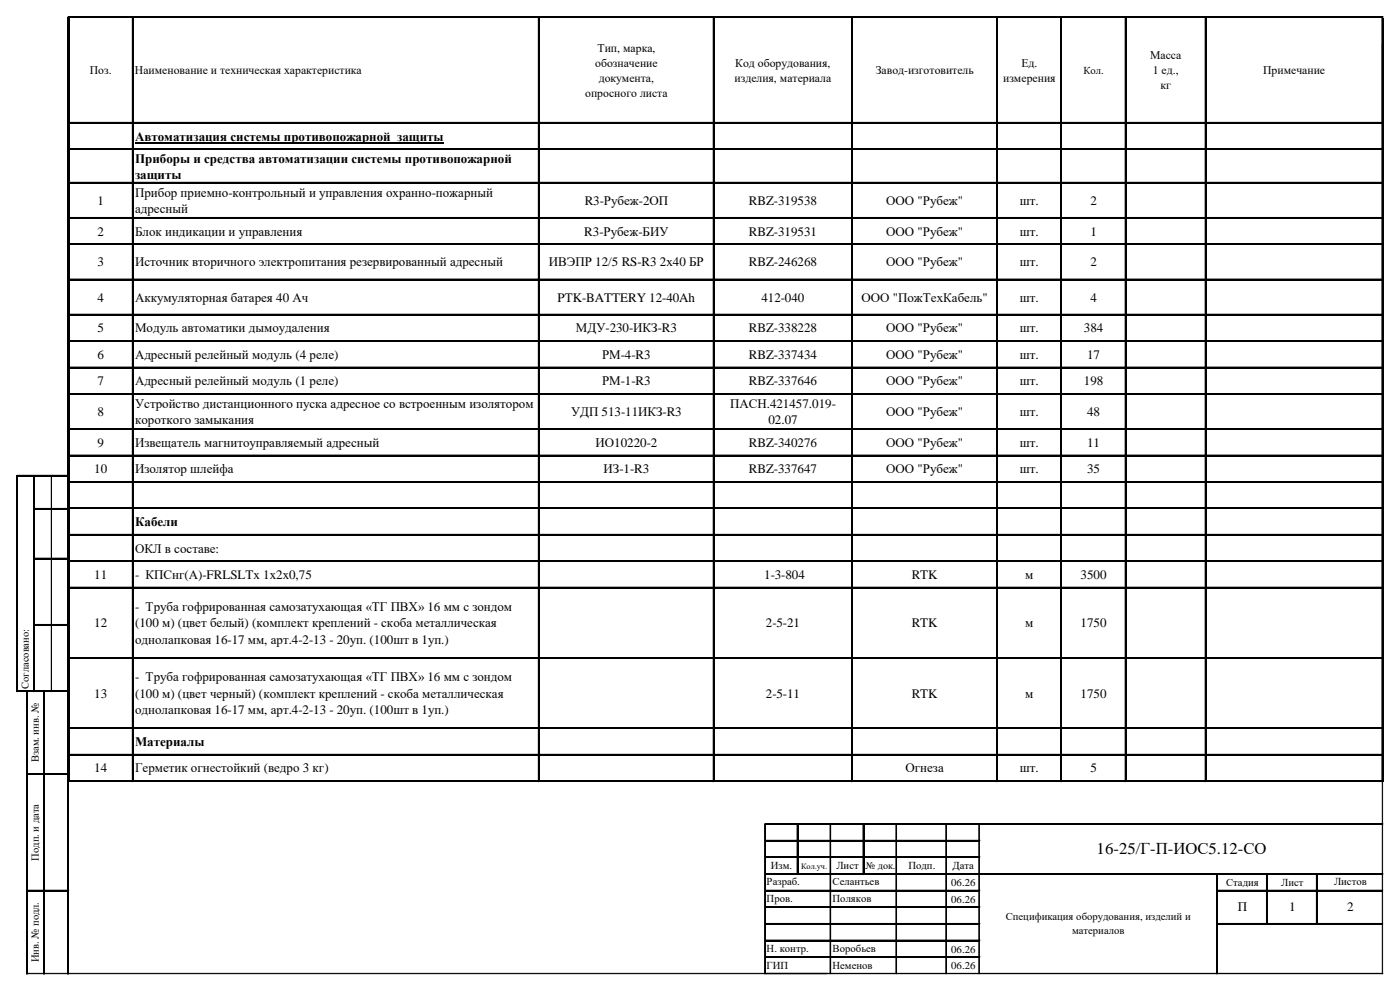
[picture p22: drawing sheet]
<svg xmlns="http://www.w3.org/2000/svg" width="420mm" height="297mm" viewBox="0 0 420 297" stroke-linecap="round" stroke-linejoin="round" font-family="sans-serif">
<defs><g id="words">
<text font-size="4.9" x="329" y="256">16-25/Г-П-ИОС5.12-СО</text>
<g font-size="3.9">
<text x="40.5" y="42.2">Автоматизация системы противопожарной защиты</text>
<text x="40.5" y="48.7">Приборы и средства автоматизации системы противопожарной</text>
<text x="40.5" y="53.6">защиты</text>
<text x="40.5" y="58.9">Прибор приемно-контрольный и управления охранно-пожарный</text>
<text x="29.3" y="61.4">1</text>
<text x="40.5" y="63.8">адресный</text>
<text x="175.4" y="61.4">R3-Рубеж-2ОП</text>
<text x="224.7" y="61.4">RBZ-319538</text>
<text x="265.9" y="61.4">ООО &quot;Рубеж&quot;</text>
<text x="306" y="61.4">шт.</text>
<text x="327.1" y="61.4">2</text>
<text x="29.3" y="70.6">2</text>
<text x="40.5" y="70.6">Блок индикации и управления</text>
<text x="175.3" y="70.6">R3-Рубеж-БИУ</text>
<text x="224.7" y="70.6">RBZ-319531</text>
<text x="265.9" y="70.6">ООО &quot;Рубеж&quot;</text>
<text x="306" y="70.6">шт.</text>
<text x="327.1" y="70.6">1</text>
<text x="29.3" y="79.8">3</text>
<text x="40.5" y="79.8">Источник вторичного электропитания резервированный адресный</text>
<text x="164.7" y="79.8">ИВЭПР 12/5 RS-R3 2х40 БР</text>
<text x="224.7" y="79.8">RBZ-246268</text>
<text x="265.9" y="79.8">ООО &quot;Рубеж&quot;</text>
<text x="306" y="79.8">шт.</text>
<text x="327.1" y="79.8">2</text>
<text x="29.3" y="90.4">4</text>
<text x="40.5" y="90.4">Аккумуляторная батарея 40 Ач</text>
<text x="167.2" y="90.4">PTK-BATTERY 12-40Ah</text>
<text x="228.4" y="90.4">412-040</text>
<text x="258.5" y="90.4">ООО &quot;ПожТехКабель&quot;</text>
<text x="306" y="90.4">шт.</text>
<text x="327.1" y="90.4">4</text>
<text x="29.3" y="99.6">5</text>
<text x="40.5" y="99.6">Модуль автоматики дымоудаления</text>
<text x="172.8" y="99.6">МДУ-230-ИКЗ-R3</text>
<text x="224.7" y="99.6">RBZ-338228</text>
<text x="265.9" y="99.6">ООО &quot;Рубеж&quot;</text>
<text x="306" y="99.6">шт.</text>
<text x="325.2" y="99.6">384</text>
<text x="29.3" y="107.5">6</text>
<text x="40.5" y="107.5">Адресный релейный модуль (4 реле)</text>
<text x="180.6" y="107.5">РМ-4-R3</text>
<text x="224.7" y="107.5">RBZ-337434</text>
<text x="265.9" y="107.5">ООО &quot;Рубеж&quot;</text>
<text x="306" y="107.5">шт.</text>
<text x="326.1" y="107.5">17</text>
<text x="29.3" y="115.5">7</text>
<text x="40.5" y="115.5">Адресный релейный модуль (1 реле)</text>
<text x="180.6" y="115.5">РМ-1-R3</text>
<text x="224.7" y="115.5">RBZ-337646</text>
<text x="265.9" y="115.5">ООО &quot;Рубеж&quot;</text>
<text x="306" y="115.5">шт.</text>
<text x="325.2" y="115.5">198</text>
<text x="29.3" y="124.7">8</text>
<text x="40.5" y="122.2">Устройство дистанционного пуска адресное со встроенным изолятором</text>
<text x="171.3" y="124.7">УДП 513-11ИКЗ-R3</text>
<text x="219.1" y="122.2">ПАСН.421457.019-</text>
<text x="265.9" y="124.7">ООО &quot;Рубеж&quot;</text>
<text x="306" y="124.7">шт.</text>
<text x="326.1" y="124.7">48</text>
<text x="40.5" y="127.1">короткого замыкания</text>
<text x="230.5" y="127.1">02.07</text>
<text x="29.3" y="133.9">9</text>
<text x="40.5" y="133.9">Извещатель магнитоуправляемый адресный</text>
<text x="178.7" y="133.9">ИО10220-2</text>
<text x="224.7" y="133.9">RBZ-340276</text>
<text x="265.9" y="133.9">ООО &quot;Рубеж&quot;</text>
<text x="306" y="133.9">шт.</text>
<text x="326.1" y="133.9">11</text>
<text x="28.3" y="141.8">10</text>
<text x="40.5" y="141.8">Изолятор шлейфа</text>
<text x="181.1" y="141.8">ИЗ-1-R3</text>
<text x="224.7" y="141.8">RBZ-337647</text>
<text x="265.9" y="141.8">ООО &quot;Рубеж&quot;</text>
<text x="306" y="141.8">шт.</text>
<text x="326.1" y="141.8">35</text>
<text x="40.5" y="157.8">Кабели</text>
<text x="40.5" y="165.6">ОКЛ в составе:</text>
<text x="28.3" y="173.5">11</text>
<text x="40.5" y="173.5">- КПСнг(А)-FRLSLTx 1x2x0,75</text>
<text x="229.3" y="173.5">1-3-804</text>
<text x="273.5" y="173.5">RTK</text>
<text x="307.6" y="173.5">м</text>
<text x="324.2" y="173.5">3500</text>
<text x="40.5" y="183.1">- Труба гофрированная самозатухающая «ТГ ПВХ» 16 мм с зондом</text>
<text x="28.3" y="188">12</text>
<text x="40.5" y="188">(100 м) (цвет белый) (комплект креплений - скоба металлическая</text>
<text x="229.8" y="188">2-5-21</text>
<text x="273.5" y="188">RTK</text>
<text x="307.6" y="188">м</text>
<text x="324.2" y="188">1750</text>
<text x="40.5" y="192.9">однолапковая 16-17 мм, арт.4-2-13 - 20уп. (100шт в 1уп.)</text>
<text x="28.3" y="209.1">13</text>
<text x="40.5" y="204.2">- Труба гофрированная самозатухающая «ТГ ПВХ» 16 мм с зондом</text>
<text x="40.5" y="209.1">(100 м) (цвет черный) (комплект креплений - скоба металлическая</text>
<text x="229.8" y="209.1">2-5-11</text>
<text x="273.5" y="209.1">RTK</text>
<text x="307.6" y="209.1">м</text>
<text x="324.2" y="209.1">1750</text>
<text x="40.5" y="214">однолапковая 16-17 мм, арт.4-2-13 - 20уп. (100шт в 1уп.)</text>
<text x="40.5" y="223.7">Материалы</text>
<text x="28.3" y="231.5">14</text>
<text x="40.5" y="231.5">Герметик огнестойкий (ведро 3 кг)</text>
<text x="271.7" y="231.5">Огнеза</text>
<text x="306" y="231.5">шт.</text>
<text x="327.1" y="231.5">5</text>
<text x="371.4" y="273.1">П</text>
<text x="386.8" y="273.1">1</text>
<text x="404.1" y="273.1">2</text>
</g>
<g font-size="3.5">
<text x="179.2" y="15.5">Тип, марка,</text>
<text x="345" y="17.7">Масса</text>
<text x="26.9" y="22.2">Поз.</text>
<text x="40.5" y="22.2">Наименование и техническая характеристика</text>
<text x="178.5" y="20">обозначение</text>
<text x="220.6" y="20">Код оборудования,</text>
<text x="262.7" y="22.2">Завод-изготовитель</text>
<text x="306.4" y="20">Ед.</text>
<text x="345.8" y="22.2">1 ед.,</text>
<text x="378.9" y="22.2">Примечание</text>
<text x="175.5" y="29">опросного листа</text>
<text x="179.6" y="24.5">документа,</text>
<text x="220.4" y="24.5">изделия, материала</text>
<text x="300.9" y="24.5">измерения</text>
<text x="348.1" y="26.7">кг</text>
</g>
<g font-size="3.2">
<text x="325" y="22.1">Кол.</text>
<text x="8.7" y="206.5" transform="rotate(-90 8.7 206.5)">Согласовано:</text>
<text x="11.6" y="228.5" transform="rotate(-90 11.6 228.5)">Взам. инв. №</text>
<text x="11.6" y="258" transform="rotate(-90 11.6 258)">Подп. и дата</text>
<text x="231.3" y="260.6">Изм.</text>
<text x="250.9" y="260.6">Лист</text>
<text x="272.5" y="260.6">Подп.</text>
<text x="285.8" y="260.6">Дата</text>
<text x="230" y="265.4">Разраб.</text>
<text x="249.8" y="265.4">Селантьев</text>
<text x="285.4" y="265.6">06.26</text>
<text x="367.8" y="265.6">Стадия</text>
<text x="384.4" y="265.6">Лист</text>
<text x="400.2" y="265.4">Листов</text>
<text x="230" y="270.4">Пров.</text>
<text x="249.8" y="270.4">Поляков</text>
<text x="285.4" y="270.5">06.26</text>
<text x="301.7" y="275.8">Спецификация оборудования, изделий и</text>
<text x="321.6" y="279.8">материалов</text>
<text x="230" y="285.3">Н. контр.</text>
<text x="249.8" y="285.3">Воробьев</text>
<text x="285.4" y="285.5">06.26</text>
<text x="11.6" y="288.4" transform="rotate(-90 11.6 288.4)">Инв. № подл.</text>
<text x="230" y="290.3">ГИП</text>
<text x="249.8" y="290.3">Неменов</text>
<text x="285.4" y="290.5">06.26</text>
</g>
<text font-size="3" x="259.7" y="260.5">№ док.</text>
<text font-size="2.5" x="240.3" y="260.3">Кол.уч.</text>
</g></defs>
<path d="M20.3 5v136.6M20.6 5h394.4M414.7 5.4v225.4" fill="none" stroke="#000" stroke-width=".3"/>
<path d="M20.5 5v136.6M20.6 5.2h394.4M414.8 5.4v225.4" fill="none" stroke="#000" stroke-width=".34"/>
<g fill="#fff">
<path d="M20.6 36.8h394.2v18h-394.2z" fill-rule="evenodd"/>
<path d="M20.6 54.8h297.9v89.7h-297.9z" fill-rule="evenodd"/>
<path d="M337.7 54.8h77.1v89.7h-77.1z" fill-rule="evenodd"/>
<path d="M20.6 144.5h394.2v15.8h-394.2z" fill-rule="evenodd"/>
<path d="M5.3 160.3h409.5v8h-409.5z" fill-rule="evenodd"/>
<path d="M5.3 168.2h313.2v50.1h-313.2z" fill-rule="evenodd"/>
<path d="M337.7 168.2h77.1v50.1h-77.1z" fill-rule="evenodd"/>
<path d="M20.6 218.3h297.9v8h-297.9z" fill-rule="evenodd"/>
<path d="M337.7 218.3h77.1v8h-77.1z" fill-rule="evenodd"/>
<path d="M20.6 226.2h297.9v8h-297.9z" fill-rule="evenodd"/>
<path d="M337.7 226.2h77.1v8h-77.1z" fill-rule="evenodd"/>
</g>
<path d="M40.5 42.8h92.7" fill="none" stroke="#000" stroke-width=".38"/>
<g fill="none" stroke="#000" stroke-width=".3">
<path d="M20.3 13.2v278.8M20.4 5v229.3M20.8 5h394.1M39.7 5.4v228.9M161.5 5.4v228.9M214 5.4v228.9M255.4 5.4v228.9M299 5.4v228.9M318.3 5.4v228.9M337.5 5.4v228.9M361.5 5.4v228.9M414.6 5.4v228.9"/>
<path d="M414.7 13.2v278.8M20.8 36.7h394.1M20.8 44.6h394.1M20.8 54.6h394.1M20.8 65.2h394.1M20.8 73.1h394.1M20.8 83.6h394.1M20.8 94.2h394.1M20.8 102.1h394.1M20.8 110h394.1M20.8 117.9h394.1M20.8 128.5h394.1"/>
<path d="M20.8 136.4h394.1M5 142.5v64.8M5.4 142.5h15.2M10.1 142.8v64.5M10.5 152.4h10.1M15.4 142.8v9.6M15.4 152.7v14.6M20.8 144.3h394.1M20.8 152.2h394.1M10.5 167.3h10.1M15.4 167.6v19.5M20.8 160.2h394.1"/>
<path d="M20.8 168.1h394.1M20.8 176h394.1M10.5 187.2h10.1M15.4 187.5v19.5M20.8 197.1h394.1M5.4 207h15.2M8 207.4v84.6M13.1 207.4v84.6M20.8 218.2h394.1M8.4 231.9h12.2M20.8 226.1h394.1M20.8 234h394.1"/>
<path d="M229.2 246.9v45.1M229.6 246.9h185.4M229.6 251.8h64.4M229.6 256.8h64.4M239.1 247.2v14.9M249 247.2v44.8M258.9 247.2v14.9M268.8 247.2v44.8M283.8 247.2v44.8M293.7 247.2v44.8M8.4 266.8h12.2M229.6 261.8h185.4"/>
<path d="M229.6 266.8h64.4M229.6 271.8h64.4M229.6 276.8h64.4M364.9 262.2v29.8M365.3 266.8h49.7M365.3 276.8h49.7M379.9 262.2v14.9M394.9 262.2v14.9M229.6 281.8h64.4M229.6 286.7h64.4M415 291.7h-406.6"/>
</g>
<g fill="none" stroke="#000" stroke-width=".34">
<path d="M20.5 13.2v278.8M20.6 5v229.3M20.8 5.2h394.1M39.8 5.3v229M161.6 5.3v229M214.1 5.3v229M255.6 5.3v229M299.2 5.3v229M318.4 5.3v229M337.7 5.3v229M361.7 5.3v229M414.7 5.3v229"/>
<path d="M414.8 13.2v278.8M20.8 36.8h394.1M20.8 44.7h394.1M20.8 54.8h394.1M20.8 65.3h394.1M20.8 73.2h394.1M20.8 83.8h394.1M20.8 94.3h394.1M20.8 102.2h394.1M20.8 110.2h394.1M20.8 118.1h394.1M20.8 128.6h394.1"/>
<path d="M20.8 136.5h394.1M5.2 142.4v64.9M5.4 142.6h15.2M10.3 142.8v64.5M10.5 152.5h10.1M20.8 144.5h394.1M20.8 152.4h394.1M10.5 167.4h10.1M20.8 160.3h394.1M20.8 168.2h394.1M20.8 176.1h394.1M10.5 187.3h10.1"/>
<path d="M20.8 197.2h394.1M5.4 207.2h15.2M8.2 207.3v84.7M13.3 207.3v84.7M20.8 218.3h394.1M8.4 232h12.2M20.8 226.2h394.1M20.8 234.1h394.1M229.4 246.8v45.2M229.6 247h185.4M229.6 252h64.4M229.6 257h64.4"/>
<path d="M239.3 247.2v14.9M249.2 247.2v44.8M259 247.2v14.9M268.9 247.2v44.8M283.9 247.2v44.8M293.8 247.2v44.8M8.4 266.9h12.2M229.6 262h185.4M229.6 266.9h64.4M229.6 271.9h64.4M229.6 276.9h64.4M365.1 262.1v29.9"/>
<path d="M365.3 266.9h49.7M365.3 276.9h49.7M380.1 262.1v15M395.1 262.1v15M229.6 281.9h64.4M229.6 286.9h64.4M415 291.9h-406.6"/>
</g>
<use href="#words"/>
</svg>
